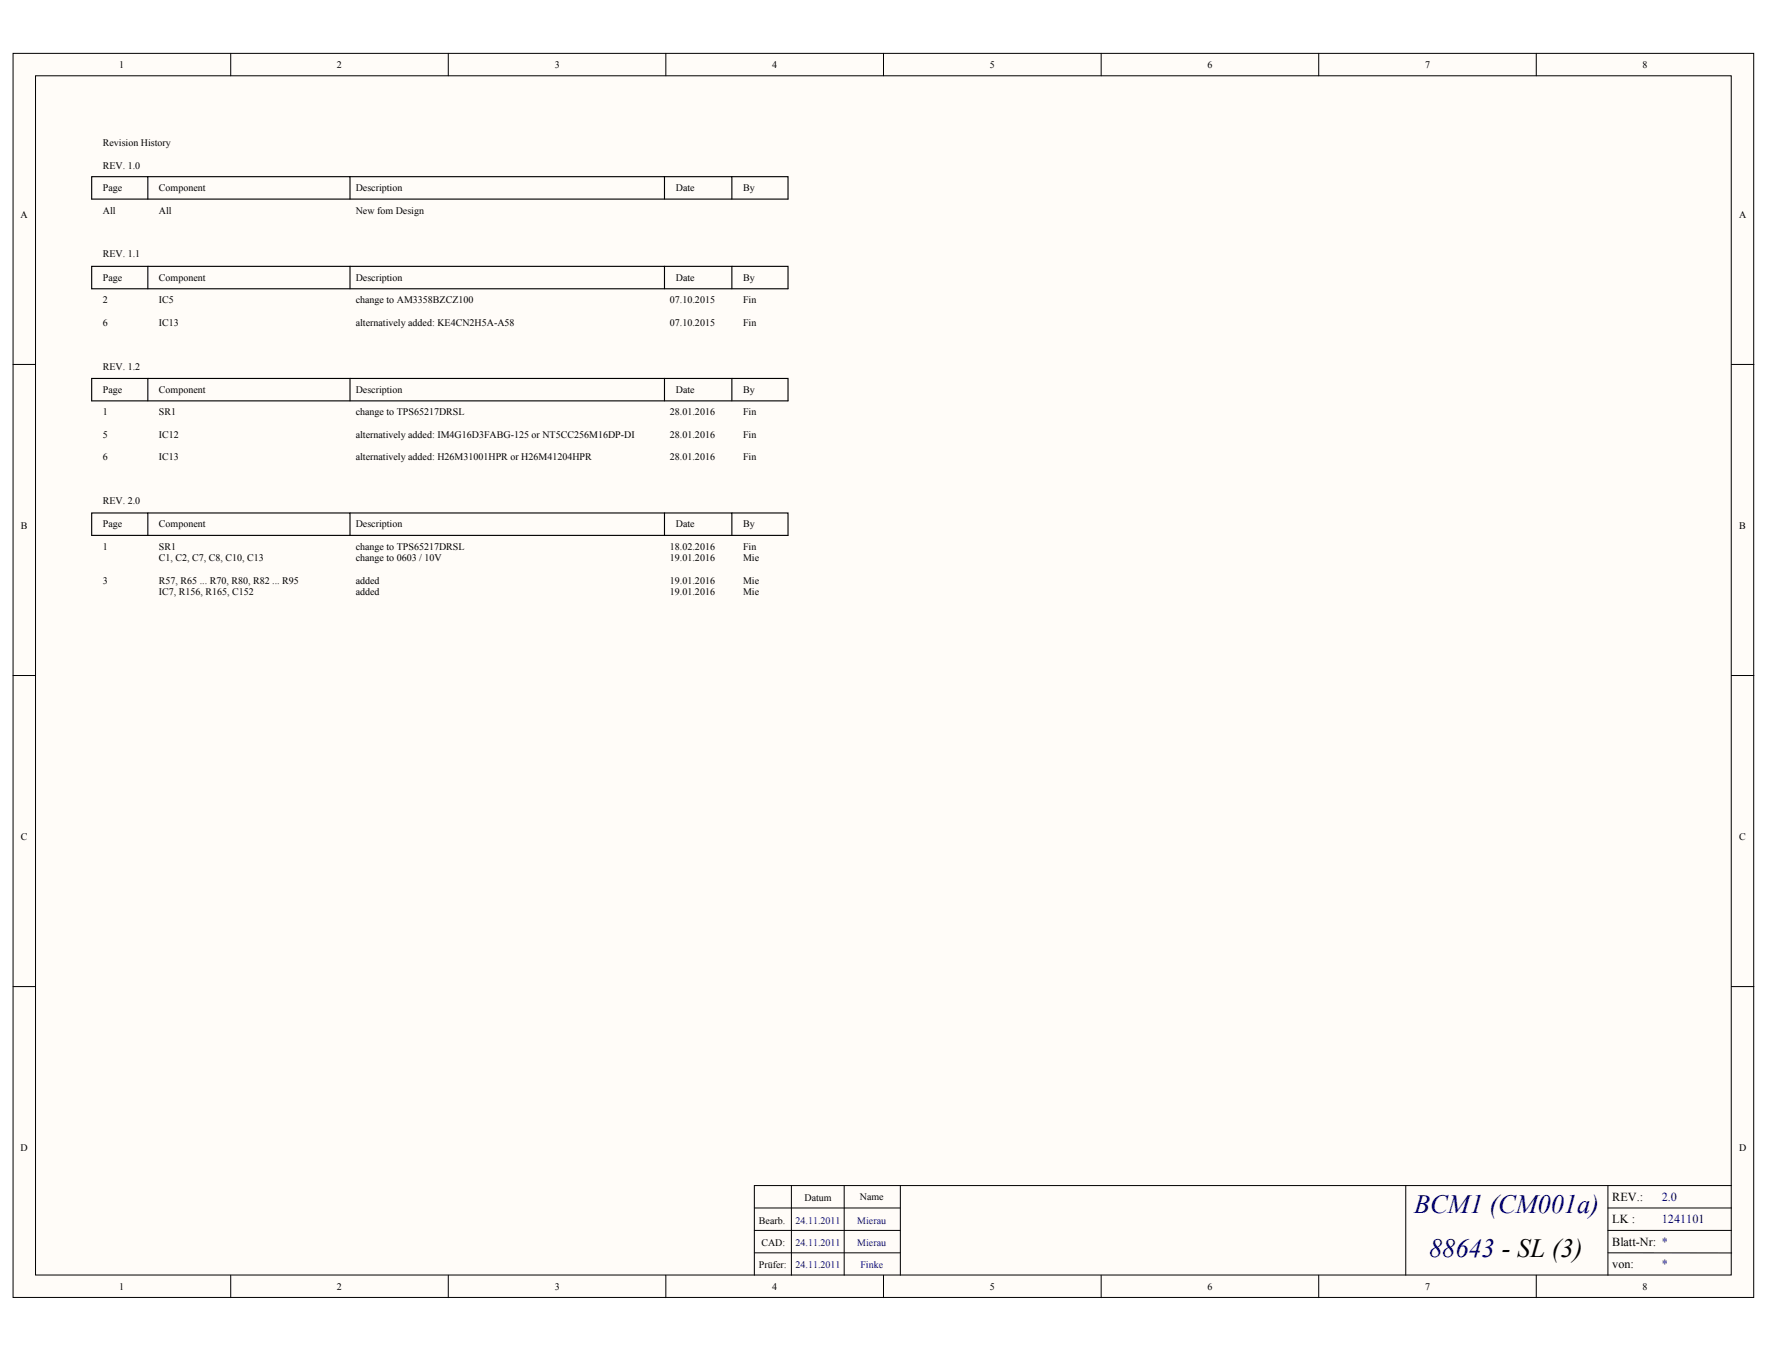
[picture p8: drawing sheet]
<svg xmlns="http://www.w3.org/2000/svg" width="269mm" height="206mm" viewBox="0 0 269 206" stroke-linecap="round" stroke-linejoin="round" font-family="sans-serif">
<defs><g id="words">
<g font-size="4" fill="#000080">
<text x="214.8" y="184.2">BCM1 (CM001a)</text>
<text x="217.1" y="190.8">88643 - SL (3)</text>
</g>
<g font-size="1.9">
<text x="244.9" y="185.7">LK :</text>
<text x="244.9" y="182.3">REV.:</text>
<text x="244.9" y="189.1">Blatt-Nr: *</text>
<text x="244.9" y="192.5">von:</text>
</g>
<g font-size="1.9" fill="#000080">
<text x="252.4" y="185.7">1241101</text>
<text x="252.4" y="182.3">2.0</text>
<text x="252.4" y="192.5">*</text>
</g>
<g font-size="1.5">
<text x="18.1" y="10.3">1</text>
<text x="51.2" y="10.3">2</text>
<text x="84.2" y="10.3">3</text>
<text x="117.3" y="10.3">4</text>
<text x="150.3" y="10.3">5</text>
<text x="183.4" y="10.3">6</text>
<text x="216.4" y="10.3">7</text>
<text x="249.5" y="10.3">8</text>
<text x="15.6" y="22.2">Revision History</text>
<text x="15.6" y="25.7">REV. 1.0</text>
<text x="15.6" y="29">Page</text>
<text x="24.1" y="29">Component</text>
<text x="54" y="29">Description</text>
<text x="102.6" y="29">Date</text>
<text x="112.9" y="29">By</text>
<text x="3.1" y="33.1">A</text>
<text x="15.6" y="32.4">All</text>
<text x="24.1" y="32.4">All</text>
<text x="54" y="32.4">New fom Design</text>
<text x="264.1" y="33.1">A</text>
<text x="15.6" y="39.1">REV. 1.1</text>
<text x="15.6" y="46.1">2</text>
<text x="15.6" y="42.7">Page</text>
<text x="24.1" y="46.1">IC5</text>
<text x="24.1" y="42.7">Component</text>
<text x="54" y="46.1">change to AM3358BZCZ100</text>
<text x="54" y="42.7">Description</text>
<text x="101.8" y="46.1">07.10.2015</text>
<text x="102.6" y="42.7">Date</text>
<text x="112.9" y="46.1">Fin</text>
<text x="112.9" y="42.7">By</text>
<text x="15.6" y="49.4">6</text>
<text x="24.1" y="49.4">IC13</text>
<text x="54" y="49.4">alternatively added: KE4CN2H5A-A58</text>
<text x="101.8" y="49.4">07.10.2015</text>
<text x="112.9" y="49.4">Fin</text>
<text x="15.6" y="56.1">REV. 1.2</text>
<text x="15.6" y="59.7">Page</text>
<text x="24.1" y="59.7">Component</text>
<text x="54" y="59.7">Description</text>
<text x="102.6" y="59.7">Date</text>
<text x="112.9" y="59.7">By</text>
<text x="15.6" y="63.1">1</text>
<text x="24.1" y="63.1">SR1</text>
<text x="54" y="63.1">change to TPS65217DRSL</text>
<text x="101.8" y="63.1">28.01.2016</text>
<text x="112.9" y="63.1">Fin</text>
<text x="15.6" y="66.5">5</text>
<text x="15.6" y="69.9">6</text>
<text x="24.1" y="66.5">IC12</text>
<text x="24.1" y="69.9">IC13</text>
<text x="54" y="66.5">alternatively added: IM4G16D3FABG-125 or NT5CC256M16DP-DI</text>
<text x="54" y="69.9">alternatively added: H26M31001HPR or H26M41204HPR</text>
<text x="101.8" y="66.5">28.01.2016</text>
<text x="101.8" y="69.9">28.01.2016</text>
<text x="112.9" y="66.5">Fin</text>
<text x="112.9" y="69.9">Fin</text>
<text x="15.6" y="76.5">REV. 2.0</text>
<text x="3.2" y="80.3">B</text>
<text x="15.6" y="83.5">1</text>
<text x="15.6" y="80.1">Page</text>
<text x="24.1" y="83.5">SR1</text>
<text x="24.1" y="80.1">Component</text>
<text x="54" y="83.5">change to TPS65217DRSL</text>
<text x="54" y="80.1">Description</text>
<text x="101.8" y="83.5">18.02.2016</text>
<text x="102.6" y="80.1">Date</text>
<text x="112.9" y="83.5">Fin</text>
<text x="112.9" y="80.1">By</text>
<text x="264.2" y="80.3">B</text>
<text x="15.6" y="88.6">3</text>
<text x="24.1" y="88.6">R57, R65 ... R70, R80, R82 ... R95</text>
<text x="24.1" y="85.2">C1, C2, C7, C8, C10, C13</text>
<text x="54" y="88.6">added</text>
<text x="54" y="85.2">change to 0603 / 10V</text>
<text x="101.8" y="88.6">19.01.2016</text>
<text x="101.8" y="85.2">19.01.2016</text>
<text x="112.9" y="88.6">Mie</text>
<text x="112.9" y="85.2">Mie</text>
<text x="24.1" y="90.3">IC7, R156, R165, C152</text>
<text x="54" y="90.3">added</text>
<text x="101.8" y="90.3">19.01.2016</text>
<text x="112.9" y="90.3">Mie</text>
<text x="3.2" y="127.6">C</text>
<text x="264.2" y="127.6">C</text>
<text x="3.1" y="174.8">D</text>
<text x="264.1" y="174.8">D</text>
<text x="115.3" y="185.8">Bearb.</text>
<text x="122.2" y="182.4">Datum</text>
<text x="130.6" y="182.2">Name</text>
<text x="115.6" y="189.2">CAD:</text>
<text x="18.1" y="195.8">1</text>
<text x="51.2" y="195.8">2</text>
<text x="84.2" y="195.8">3</text>
<text x="115.3" y="192.6">Prüfer:</text>
<text x="117.3" y="195.8">4</text>
<text x="150.3" y="195.8">5</text>
<text x="183.4" y="195.8">6</text>
<text x="216.4" y="195.8">7</text>
<text x="249.5" y="195.8">8</text>
</g>
<g font-size="1.5" fill="#000080">
<text x="120.8" y="185.8">24.11.2011</text>
<text x="130.2" y="185.8">Mierau</text>
<text x="120.8" y="189.2">24.11.2011</text>
<text x="130.2" y="189.2">Mierau</text>
<text x="120.8" y="192.6">24.11.2011</text>
<text x="130.7" y="192.6">Finke</text>
</g>
</g></defs>
<g fill="#fffcf8" stroke="#000" stroke-width=".15">
<path d="M2 8.1h264.3v188.9h-264.3z"/>
<path d="M5.4 11.5h257.5v182.1h-257.5z"/>
</g>
<g fill="none" stroke="#000" stroke-width=".15">
<path d="M35 8.1v3.4M68.1 8.1v3.4M101.1 8.1v3.4M134.2 8.1v3.4M167.2 8.1v3.4M200.3 8.1v3.4M233.3 8.1v3.4M2 55.3h3.4M263 55.3h3.4M2 102.6h3.4M263 102.6h3.4M2 149.8h3.4"/>
<path d="M263 149.8h3.4M120.2 180v13.6M128.2 180v13.6M136.7 180v13.6M213.5 180v13.6M244.2 180v13.6M263 180h-148.4v13.6M35 193.6v3.4M68.1 193.6v3.4M101.1 193.6v3.4M114.6 190.2h22.1M114.6 183.4h22.1"/>
<path d="M114.6 186.8h22.1M134.2 193.6v3.4M167.2 193.6v3.4M200.3 193.6v3.4M233.3 193.6v3.4M244.2 190.2h18.8M244.2 183.4h18.8M244.2 186.8h18.8"/>
</g>
<g fill="none" stroke="#000" stroke-width=".17">
<path d="M22.5 26.8h30.7v3.4M53.2 26.8h47.7v3.4M100.9 26.8h10.3v3.4M111.2 26.8h8.5v3.4h-105.8v-3.4h8.6v3.4M22.5 40.4h30.7v3.4M22.5 57.5h30.7v3.4M53.2 40.4h47.7v3.4M53.2 57.5h47.7v3.4M100.9 40.4h10.3v3.4M100.9 57.5h10.3v3.4M111.2 40.4h8.5v3.4h-105.8v-3.4h8.6v3.4M111.2 57.5h8.5v3.4h-105.8v-3.4h8.6v3.4"/>
<path d="M22.5 77.9h30.7v3.4M53.2 77.9h47.7v3.4M100.9 77.9h10.3v3.4M111.2 77.9h8.5v3.4h-105.8v-3.4h8.6v3.4"/>
</g>
<use href="#words"/>
</svg>
